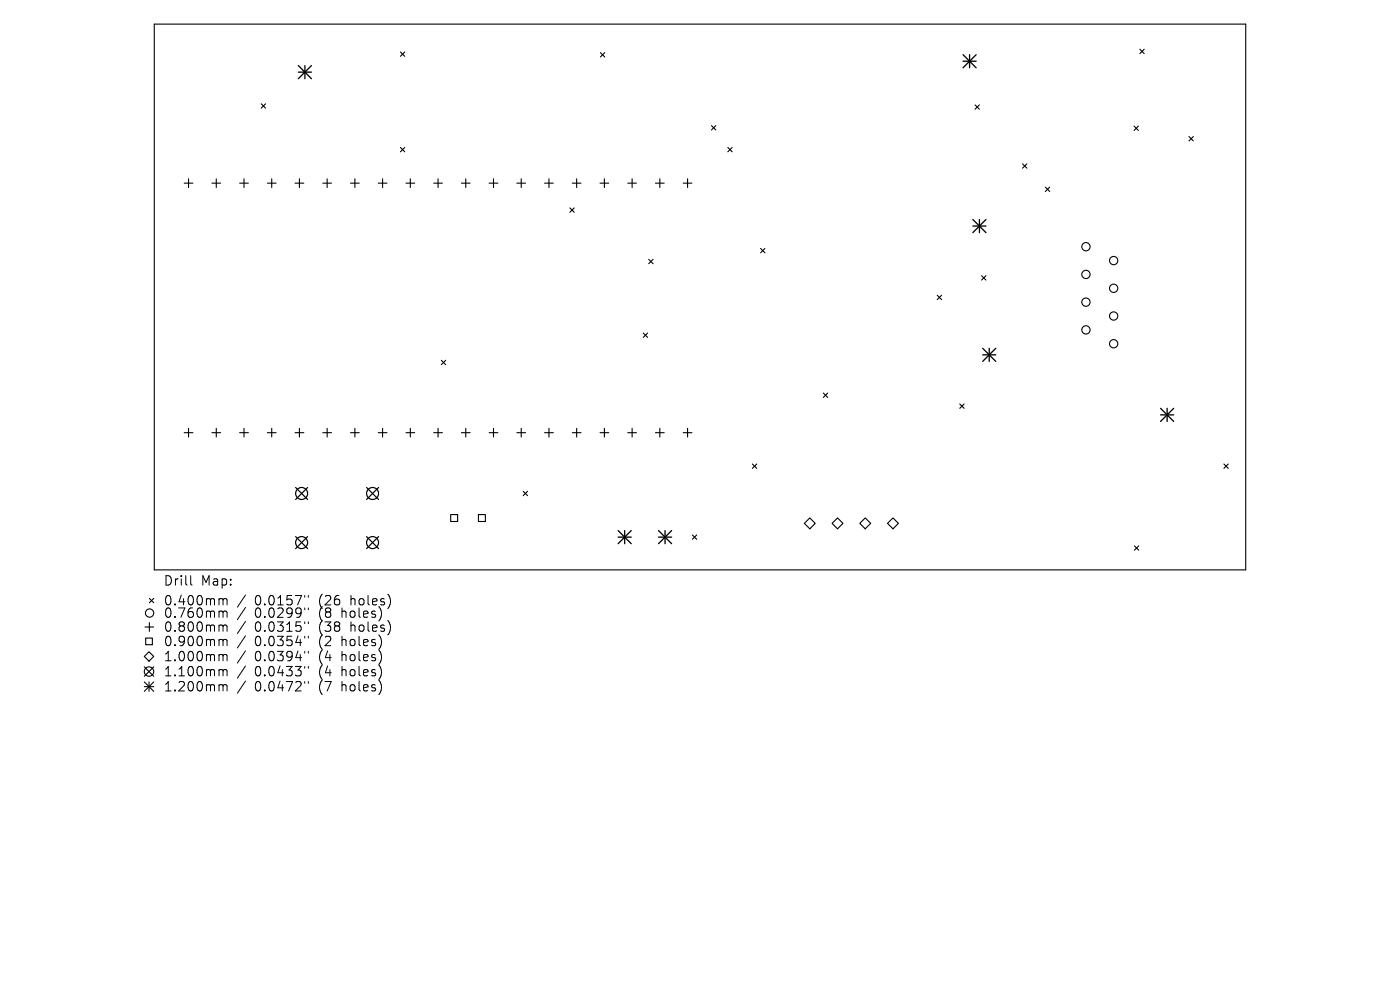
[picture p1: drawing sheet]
<svg xmlns="http://www.w3.org/2000/svg" width="297mm" height="210mm" viewBox="0 0 297 210" stroke-linecap="round" stroke-linejoin="round" font-family="sans-serif">
<defs><g id="words">
<g font-size="2.8">
<text x="34.6" y="124.5">Drill</text>
<text x="42.6" y="124.5">Map:</text>
<text x="34.6" y="128.7">0.400mm</text>
<text x="34.6" y="131.3">0.760mm</text>
<text x="54.1" y="128.7">0.0157&quot;</text>
<text x="54.1" y="131.3">0.0299&quot;</text>
<text x="67.8" y="128.7">(26</text>
<text x="67.8" y="131.3">(8</text>
<text x="72.7" y="131.3">holes)</text>
<text x="74.7" y="128.7">holes)</text>
<text x="34.6" y="134.3">0.800mm</text>
<text x="34.6" y="137.4">0.900mm</text>
<text x="54.1" y="134.3">0.0315&quot;</text>
<text x="54.1" y="137.4">0.0354&quot;</text>
<text x="67.8" y="134.3">(38</text>
<text x="67.8" y="137.4">(2</text>
<text x="72.7" y="137.4">holes)</text>
<text x="74.7" y="134.3">holes)</text>
<text x="34.6" y="140.6">1.000mm</text>
<text x="34.6" y="143.8">1.100mm</text>
<text x="54.1" y="140.6">0.0394&quot;</text>
<text x="54.1" y="143.8">0.0433&quot;</text>
<text x="67.8" y="140.6">(4</text>
<text x="67.8" y="143.8">(4</text>
<text x="72.7" y="140.6">holes)</text>
<text x="72.7" y="143.8">holes)</text>
<text x="34.6" y="147">1.200mm</text>
<text x="54.1" y="147">0.0472&quot;</text>
<text x="67.8" y="147">(7</text>
<text x="72.7" y="147">holes)</text>
</g>
</g></defs>
<g fill="none" stroke="#000" stroke-width=".23">
<path d="M32.7 5.1h231.6v115.8h-231.6zM84.9 11l1 .9M85.9 11l-1 .9M127.4 11.2l.9 .9M128.3 11.2l-.9 .9M241.8 10.4l.9 1M242.7 10.4l-.9 1M39.1 38.9h1.8M40 37.9v1.9M45 38.9h1.8M45.9 37.9v1.9M50.8 38.9h1.9"/>
<path d="M51.8 37.9v1.9M55.4 22l.9 .9M56.3 22l-.9 .9M56.7 38.9h1.9M57.6 37.9v1.9M62.6 38.9h1.9M63.5 37.9v1.9M68.5 38.9h1.8M69.4 37.9v1.9M74.4 38.9h1.8M75.3 37.9v1.9M80.2 38.9h1.9"/>
<path d="M81.2 37.9v1.9M84.9 31.3l1 .9M85.9 31.3l-1 .9M86.1 38.9h1.9M87 37.9v1.9M92 38.9h1.9M92.9 37.9v1.9M97.9 38.9h1.8M98.8 37.9v1.9M103.8 38.9h1.8M104.7 37.9v1.9M109.6 38.9h1.9"/>
<path d="M110.6 37.9v1.9M115.5 38.9h1.9M116.5 37.9v1.9M121.4 38.9h1.9M122.3 37.9v1.9M127.3 38.9h1.8M128.2 37.9v1.9M133.2 38.9h1.8M134.1 37.9v1.9M139.1 38.9h1.8M140 37.9v1.9M144.9 38.9h1.9"/>
<path d="M145.9 37.9v1.9M150.9 26.6l1 1M151.9 26.6l-1 1M154.4 31.3l.9 .9M155.3 31.3l-.9 .9M206.9 22.3l.9 .9M207.8 22.3l-.9 .9M216.9 34.8l.9 .9M217.8 34.8l-.9 .9M221.8 39.7l.9 .9M222.7 39.7l-.9 .9M240.6 26.8l.9 .9"/>
<path d="M241.5 26.8l-.9 .9M252.2 29l1 .9M253.2 29l-1 .9M120.9 44.1l.9 .9M121.8 44.1l-.9 .9M137.6 55l.9 .9M138.5 55l-.9 .9M161.4 52.7l.9 .9M162.3 52.7l-.9 .9M208.2 58.5l1 .9M209.2 58.5l-1 .9M93.6 76.4l1 1"/>
<path d="M94.6 76.4l-1 1M136.5 70.6l.9 1M137.4 70.6l-.9 1M198.8 62.6l1 1M199.8 62.6l-1 1M39.1 91.8h1.8M40 90.9v1.8M45 91.8h1.8M45.9 90.9v1.8M50.8 91.8h1.9M51.8 90.9v1.8M56.7 91.8h1.9"/>
<path d="M57.6 90.9v1.8M62.6 91.8h1.9M63.5 90.9v1.8M68.5 91.8h1.8M69.4 90.9v1.8M74.4 91.8h1.8M75.3 90.9v1.8M80.2 91.8h1.9M81.2 90.9v1.8M86.1 91.8h1.9M87 90.9v1.8M92 91.8h1.9"/>
<path d="M92.9 90.9v1.8M97.9 91.8h1.8M98.8 90.9v1.8M103.8 91.8h1.8M104.7 90.9v1.8M109.6 91.8h1.9M110.6 90.9v1.8M115.5 91.8h1.9M116.5 90.9v1.8M121.4 91.8h1.9M122.3 90.9v1.8M127.3 91.8h1.8"/>
<path d="M128.2 90.9v1.8M133.2 91.8h1.8M134.1 90.9v1.8M139.1 91.8h1.8M140 90.9v1.8M144.9 91.8h1.9M145.9 90.9v1.8M159.6 98.4l.9 1M160.5 98.4l-.9 1M174.7 83.4l.9 .9M175.6 83.4l-.9 .9M203.6 85.7l.9 .9"/>
<path d="M204.5 85.7l-.9 .9M259.6 98.4l1 1M260.6 98.4l-1 1M95.6 109.2h1.5v1.4h-1.5zM101.5 109.2h1.5v1.4h-1.5zM111 104.2l.9 .9M111.9 104.2l-.9 .9M146.9 113.5l.9 .9M147.8 113.5l-.9 .9M170.6 111l1.2-1.1 1.2 1.1-1.2 1.2zM176.5 111l1.2-1.1 1.1 1.1-1.1 1.2zM182.4 111l1.2-1.1 1.1 1.1-1.1 1.2z"/>
<path d="M188.3 111l1.1-1.1 1.2 1.1-1.2 1.2zM240.7 115.8l.9 .9M241.6 115.8l-.9 .9M30.6 139.3l1-1 1 1-1 1zM30.8 133h1.8M30.9 135.3h1.4v1.5h-1.4zM31.7 126.9l.9 1M31.7 132.1v1.8M32.6 126.9l-.9 1M30.6 141.5l2 2M30.6 144.7l2 2M30.6 145.7h2"/>
<path d="M31.6 144.7v2M32.6 141.5l-2 2M32.6 144.7l-2 2"/>
<circle cx="230.4" cy="58.2" r=".88"/>
<circle cx="230.4" cy="52.3" r=".88"/>
<circle cx="236.3" cy="55.3" r=".88"/>
<circle cx="230.4" cy="70" r=".88"/>
<circle cx="230.4" cy="64.1" r=".88"/>
<circle cx="236.3" cy="61.2" r=".88"/>
<circle cx="236.3" cy="67" r=".88"/>
<circle cx="236.3" cy="72.9" r=".88"/>
<circle cx="31.7" cy="130" r=".88"/>
<circle cx="31.6" cy="142.5" r="1"/>
</g>
<g fill="none" stroke="#000" stroke-width=".25">
<path d="M62.7 103.4l2.6 2.6M62.7 113.8l2.6 2.6M65.3 103.4l-2.6 2.6M65.3 113.8l-2.6 2.6M77.8 103.4l2.5 2.6M77.8 113.8l2.5 2.6M80.3 103.4l-2.5 2.6M80.3 113.8l-2.5 2.6"/>
<circle cx="64" cy="104.7" r="1.27"/>
<circle cx="64" cy="115.1" r="1.27"/>
<circle cx="79" cy="104.7" r="1.27"/>
<circle cx="79" cy="115.1" r="1.27"/>
</g>
<g fill="none" stroke="#000" stroke-width=".28">
<path d="M63.3 13.9l2.8 2.8M63.3 15.3h2.8M64.7 13.9v2.8M66.1 13.9l-2.8 2.8M204.3 11.6l2.8 2.8M204.3 13h2.8M205.7 11.6v2.8M207.1 11.6l-2.8 2.8M206.4 46.6l2.8 2.7M206.4 48h2.8M207.8 46.6v2.7M209.2 46.6l-2.8 2.7"/>
<path d="M208.5 73.9l2.7 2.8M208.5 75.3h2.7M209.9 73.9v2.8M211.2 73.9l-2.7 2.8M246.2 86.6l2.8 2.8M246.2 88h2.8M247.6 86.6v2.8M249 86.6l-2.8 2.8M131.1 112.6l2.8 2.7M131.1 113.9h2.8M132.5 112.6v2.7M133.9 112.6l-2.8 2.7"/>
<path d="M139.7 113.9h2.8M139.7 112.6l2.8 2.7M141.1 112.6v2.7M142.5 112.6l-2.8 2.7"/>
</g>
<g fill="none" stroke="#000" stroke-width=".21">
<path d="M40.5 122.1v1.7l.2 .3M46.7 127h.3l.3 .3M46.7 129.6h.3l.3 .3M46.7 132.6h.3l.3 .3M46.7 135.6h.3l.3 .3M46.7 138.8h.3l.3 .3M47.3 127.3l.3-.3 .5 .1 .1 1.2M47.3 127.3v1M47.3 129.9v1.1M47.3 132.9v1M47.3 135.9v1.1M47.3 139.1v1.1"/>
<path d="M47.3 129.9l.3-.3 .5 .1 .1 1.3M47.3 132.9l.3-.3 .5 .1 .1 1.2M47.3 135.9l.3-.3 .5 .1 .1 1.3M47.3 139.1l.3-.3 .5 .1 .1 1.3M52.1 126.2l-1.7 2.6M52.1 128.9l-1.7 2.5M52.1 131.8l-1.7 2.6M52.1 134.9l-1.7 2.5M52.1 138.1l-1.7 2.5M64.6 126.3v.4M64.6 129v.3M64.6 131.9v.4"/>
<path d="M64.6 135v.4M64.6 138.2v.4M65.4 126.3v.4M65.4 129v.3M65.4 131.9v.4M65.4 135v.4M65.4 138.2v.4M46.7 142h.3l.3 .3M46.7 145.2h.3l.3 .3M47.3 142.3v1.1M47.3 145.5v1.1M47.3 142.3l.3-.3 .5 .1 .1 1.3"/>
<path d="M47.3 145.5l.3-.3 .5 .1 .1 1.3M52.1 141.3l-1.7 2.5M52.1 144.5l-1.7 2.5M64.6 141.4v.4M64.6 144.6v.4M65.4 141.4v.4M65.4 144.6v.4"/>
</g>
<use href="#words"/>
</svg>
